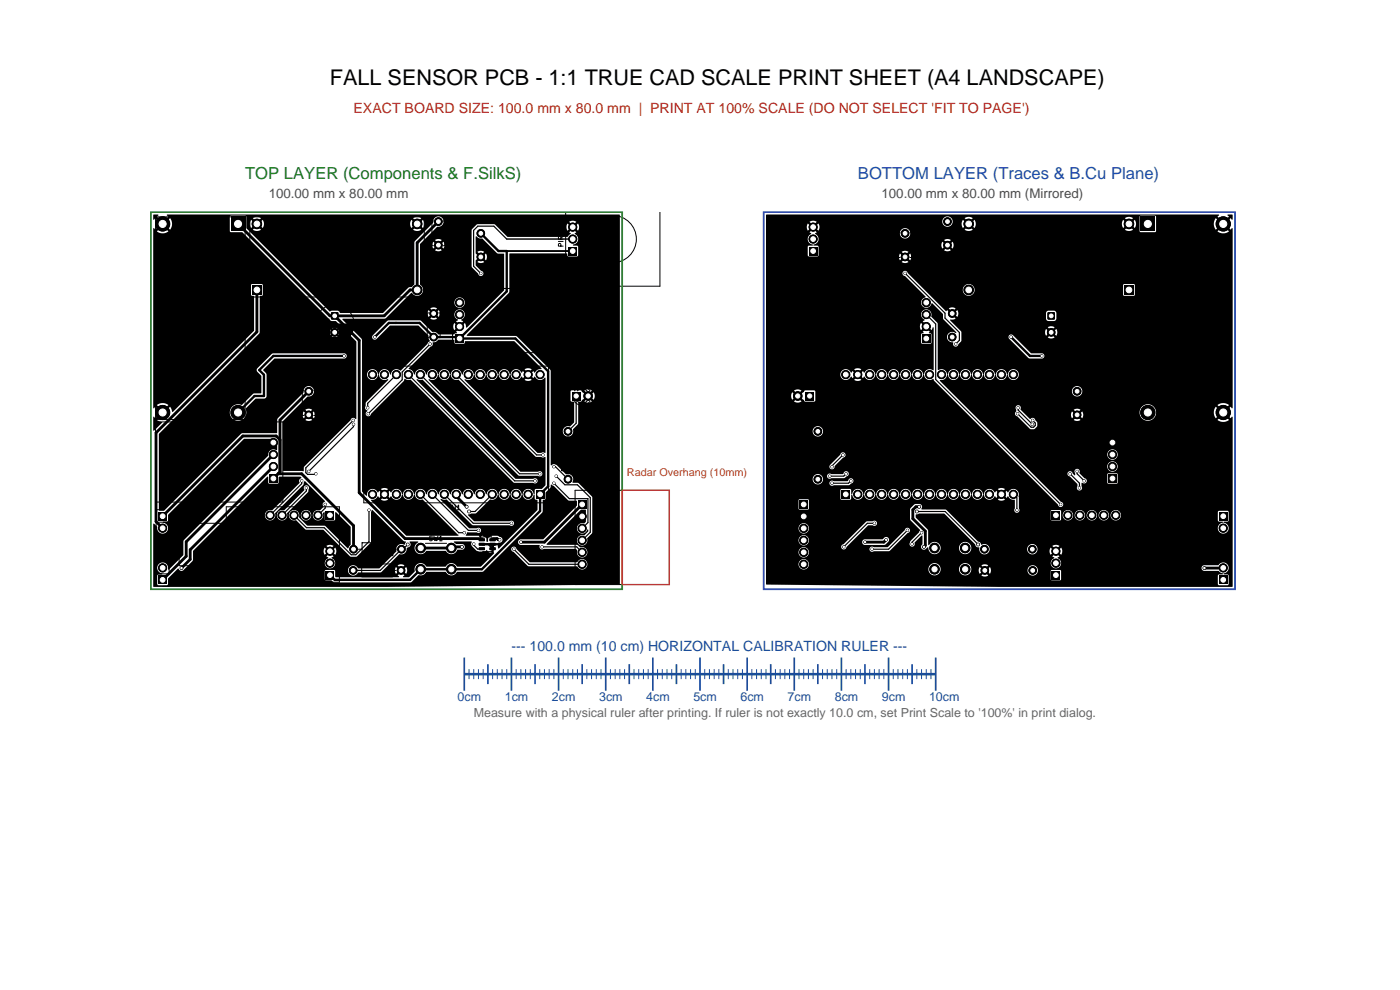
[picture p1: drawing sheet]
<svg xmlns="http://www.w3.org/2000/svg" width="297mm" height="210mm" viewBox="0 0 297 210" stroke-linecap="round" stroke-linejoin="round" font-family="sans-serif">
<defs><g id="words">
<text font-size="4.6" x="70" y="18">FALL SENSOR PCB - 1:1 TRUE CAD SCALE PRINT SHEET (A4 LANDSCAPE)</text>
<text font-size="3.5" fill="#1a801a" x="52" y="38">TOP LAYER (Components &amp; F.SilkS)</text>
<text font-size="3.5" fill="#1a4db3" x="182" y="38">BOTTOM LAYER (Traces &amp; B.Cu Plane)</text>
<text font-size="3" fill="#cc1a1a" x="75" y="24">EXACT BOARD SIZE: 100.0 mm x 80.0 mm | PRINT AT 100% SCALE (DO NOT SELECT 'FIT TO PAGE')</text>
<text font-size="3" fill="#1a4d99" x="108.5" y="138.1">--- 100.0 mm (10 cm) HORIZONTAL CALIBRATION RULER ---</text>
<g font-size="2.8" fill="#4d4d4d">
<text x="57" y="42">100.00 mm x 80.00 mm</text>
<text x="187" y="42">100.00 mm x 80.00 mm (Mirrored)</text>
</g>
<g font-size="2.6" fill="#1a4d99">
<text x="97.1" y="148.6">0cm</text>
<text x="107.1" y="148.6">1cm</text>
<text x="117.1" y="148.6">2cm</text>
<text x="127.1" y="148.6">3cm</text>
<text x="137.1" y="148.6">4cm</text>
<text x="147.1" y="148.6">5cm</text>
<text x="157.1" y="148.6">6cm</text>
<text x="167.1" y="148.6">7cm</text>
<text x="177.1" y="148.6">8cm</text>
<text x="187.1" y="148.6">9cm</text>
<text x="197.1" y="148.6">10cm</text>
</g>
<text font-size="2.6" fill="#666" x="100.5" y="152.2">Measure with a physical ruler after printing. If ruler is not exactly 10.0 cm, set Print Scale to '100%' in print dialog.</text>
<text font-size="2.3" fill="#c60" x="133" y="101">Radar Overhang (10mm)</text>
<g font-size="1">
<text x="119.8" y="52.5" transform="rotate(-90 119.8 52.5)">PIR1</text>
<text x="77" y="69.9" transform="rotate(-90 77 69.9)">C3</text>
<text x="62.3" y="104.1" transform="rotate(-90 62.3 104.1)">U4</text>
<text x="36.9" y="109.8">SW2</text>
<text x="95.7" y="108.4">U1</text>
<text x="102.2" y="113.8">U6</text>
<text x="90.9" y="115">SW1</text>
</g>
</g></defs>
<g fill="#000" stroke="#000" stroke-width=".21">
<circle cx="34.5" cy="47.5" r="1.5"/>
<circle cx="54.5" cy="47.5" r="1"/>
<circle cx="88.5" cy="47.5" r="1"/>
<circle cx="93" cy="47" r=".8"/>
<circle cx="93" cy="52" r=".8"/>
<circle cx="102" cy="54.5" r=".8"/>
<circle cx="102" cy="49.5" r=".8"/>
<circle cx="102" cy="58" r=".25"/>
<circle cx="121.5" cy="50.7" r=".85"/>
<circle cx="121.5" cy="48.2" r=".85"/>
<circle cx="172.5" cy="48.2" r=".85"/>
<circle cx="172.5" cy="50.7" r=".85"/>
<circle cx="192" cy="54.5" r=".8"/>
<circle cx="192" cy="49.5" r=".8"/>
<circle cx="192" cy="58" r=".25"/>
<circle cx="201" cy="52" r=".8"/>
<circle cx="201" cy="47" r=".8"/>
<circle cx="205.5" cy="47.5" r="1"/>
<circle cx="239.5" cy="47.5" r="1"/>
<circle cx="259.5" cy="47.5" r="1.5"/>
<circle cx="71" cy="70.5" r=".8"/>
<circle cx="73" cy="75.5" r=".25"/>
<circle cx="79" cy="79.5" r=".85"/>
<circle cx="79.5" cy="71.5" r=".25"/>
<circle cx="81.6" cy="79.5" r=".85"/>
<circle cx="84.1" cy="79.5" r=".85"/>
<circle cx="86.6" cy="79.5" r=".85"/>
<circle cx="88.5" cy="61.5" r="1"/>
<circle cx="89.2" cy="79.5" r=".85"/>
<circle cx="91.3" cy="73" r=".25"/>
<circle cx="91.7" cy="79.5" r=".85"/>
<circle cx="92" cy="71.5" r=".8"/>
<circle cx="92" cy="66.5" r=".8"/>
<circle cx="94.3" cy="79.5" r=".85"/>
<circle cx="96.8" cy="79.5" r=".85"/>
<circle cx="97.5" cy="69.3" r=".85"/>
<circle cx="97.5" cy="66.7" r=".85"/>
<circle cx="97.5" cy="64.2" r=".85"/>
<circle cx="99.3" cy="79.5" r=".85"/>
<circle cx="101.9" cy="79.5" r=".85"/>
<circle cx="104.4" cy="79.5" r=".85"/>
<circle cx="107" cy="79.5" r=".85"/>
<circle cx="109.5" cy="79.5" r=".85"/>
<circle cx="112" cy="79.5" r=".85"/>
<circle cx="114.6" cy="79.5" r=".85"/>
<circle cx="179.4" cy="79.5" r=".85"/>
<circle cx="182" cy="79.5" r=".85"/>
<circle cx="184.5" cy="79.5" r=".85"/>
<circle cx="187" cy="79.5" r=".85"/>
<circle cx="189.6" cy="79.5" r=".85"/>
<circle cx="192.1" cy="79.5" r=".85"/>
<circle cx="194.7" cy="79.5" r=".85"/>
<circle cx="196.5" cy="69.3" r=".85"/>
<circle cx="196.5" cy="64.2" r=".85"/>
<circle cx="196.5" cy="66.7" r=".85"/>
<circle cx="197.2" cy="79.5" r=".85"/>
<circle cx="199.7" cy="79.5" r=".85"/>
<circle cx="202" cy="66.5" r=".8"/>
<circle cx="202" cy="71.5" r=".8"/>
<circle cx="202.3" cy="79.5" r=".85"/>
<circle cx="202.7" cy="73" r=".25"/>
<circle cx="204.8" cy="79.5" r=".85"/>
<circle cx="205.5" cy="61.5" r="1"/>
<circle cx="207.4" cy="79.5" r=".85"/>
<circle cx="209.9" cy="79.5" r=".85"/>
<circle cx="212.4" cy="79.5" r=".85"/>
<circle cx="214.5" cy="71.5" r=".25"/>
<circle cx="215" cy="79.5" r=".85"/>
<circle cx="221" cy="75.5" r=".25"/>
<circle cx="223" cy="70.5" r=".8"/>
<circle cx="34.5" cy="87.5" r="1.5"/>
<circle cx="50.5" cy="87.5" r="1.5"/>
<circle cx="58" cy="96.4" r=".85"/>
<circle cx="58" cy="93.9" r=".85"/>
<circle cx="58" cy="99" r=".85"/>
<circle cx="65.5" cy="83" r=".8"/>
<circle cx="65.5" cy="88" r=".8"/>
<circle cx="74.9" cy="89.2" r=".25"/>
<circle cx="75" cy="90" r=".25"/>
<circle cx="78" cy="86.5" r=".25"/>
<circle cx="78.1" cy="87.8" r=".25"/>
<circle cx="115.2" cy="96.5" r=".25"/>
<circle cx="117.5" cy="99" r=".25"/>
<circle cx="120.5" cy="91.5" r=".8"/>
<circle cx="124.8" cy="84" r=".9"/>
<circle cx="169.2" cy="84" r=".9"/>
<circle cx="173.5" cy="91.5" r=".8"/>
<circle cx="176.5" cy="99" r=".25"/>
<circle cx="178.8" cy="96.5" r=".25"/>
<circle cx="215.9" cy="87.8" r=".25"/>
<circle cx="216" cy="86.5" r=".25"/>
<circle cx="219" cy="90" r=".25"/>
<circle cx="219.1" cy="89.2" r=".25"/>
<circle cx="228.5" cy="88" r=".8"/>
<circle cx="228.5" cy="83" r=".8"/>
<circle cx="236" cy="96.4" r=".85"/>
<circle cx="236" cy="93.9" r=".85"/>
<circle cx="236" cy="99" r=".85"/>
<circle cx="243.5" cy="87.5" r="1.5"/>
<circle cx="259.5" cy="87.5" r="1.5"/>
<circle cx="34.5" cy="112" r=".85"/>
<circle cx="57.3" cy="109.3" r=".85"/>
<circle cx="59.8" cy="109.3" r=".85"/>
<circle cx="62.4" cy="109.3" r=".85"/>
<circle cx="64" cy="102" r=".25"/>
<circle cx="64.9" cy="109.3" r=".85"/>
<circle cx="65" cy="103.5" r=".25"/>
<circle cx="65.5" cy="100" r=".25"/>
<circle cx="67" cy="100.5" r=".25"/>
<circle cx="67.5" cy="109.3" r=".85"/>
<circle cx="69" cy="107" r=".25"/>
<circle cx="70" cy="116.9" r=".85"/>
<circle cx="70" cy="119.5" r=".85"/>
<circle cx="75" cy="116.5" r=".8"/>
<circle cx="78.3" cy="108.2" r=".25"/>
<circle cx="79" cy="104.9" r=".85"/>
<circle cx="81.6" cy="104.9" r=".85"/>
<circle cx="84.1" cy="104.9" r=".85"/>
<circle cx="85.2" cy="116.5" r=".8"/>
<circle cx="86.5" cy="115.5" r=".3"/>
<circle cx="86.6" cy="104.9" r=".85"/>
<circle cx="89.2" cy="104.9" r=".85"/>
<circle cx="89.2" cy="116.2" r="1"/>
<circle cx="91.7" cy="104.9" r=".85"/>
<circle cx="94.3" cy="104.9" r=".85"/>
<circle cx="95.8" cy="116.2" r="1"/>
<circle cx="96.8" cy="104.9" r=".85"/>
<circle cx="98" cy="116" r=".3"/>
<circle cx="98.5" cy="113" r=".25"/>
<circle cx="99" cy="107.5" r=".3"/>
<circle cx="99.3" cy="104.9" r=".85"/>
<circle cx="99.5" cy="108.5" r=".3"/>
<circle cx="100.5" cy="115.4" r=".25"/>
<circle cx="101.5" cy="112.5" r=".25"/>
<circle cx="101.9" cy="104.9" r=".85"/>
<circle cx="104.4" cy="104.9" r=".85"/>
<circle cx="106" cy="114.5" r=".25"/>
<circle cx="107" cy="104.9" r=".85"/>
<circle cx="108.5" cy="111" r=".25"/>
<circle cx="109" cy="116.5" r=".25"/>
<circle cx="109.5" cy="104.9" r=".85"/>
<circle cx="110.5" cy="115" r=".25"/>
<circle cx="112" cy="104.9" r=".85"/>
<circle cx="113.5" cy="102" r=".25"/>
<circle cx="114.5" cy="100.5" r=".25"/>
<circle cx="115" cy="116" r=".25"/>
<circle cx="117.5" cy="102.5" r=".25"/>
<circle cx="118" cy="101" r=".25"/>
<circle cx="120.5" cy="101.7" r=".8"/>
<circle cx="123.5" cy="109.5" r=".85"/>
<circle cx="123.5" cy="119.7" r=".85"/>
<circle cx="123.5" cy="114.6" r=".85"/>
<circle cx="123.5" cy="117.2" r=".85"/>
<circle cx="123.5" cy="112.1" r=".85"/>
<circle cx="170.5" cy="117.2" r=".85"/>
<circle cx="170.5" cy="112.1" r=".85"/>
<circle cx="170.5" cy="114.6" r=".85"/>
<circle cx="170.5" cy="109.5" r=".85"/>
<circle cx="170.5" cy="119.7" r=".85"/>
<circle cx="173.5" cy="101.7" r=".8"/>
<circle cx="176" cy="101" r=".25"/>
<circle cx="176.5" cy="102.5" r=".25"/>
<circle cx="179" cy="116" r=".25"/>
<circle cx="179.5" cy="100.5" r=".25"/>
<circle cx="180.5" cy="102" r=".25"/>
<circle cx="182" cy="104.9" r=".85"/>
<circle cx="183.5" cy="115" r=".25"/>
<circle cx="184.5" cy="104.9" r=".85"/>
<circle cx="185" cy="116.5" r=".25"/>
<circle cx="185.5" cy="111" r=".25"/>
<circle cx="187" cy="104.9" r=".85"/>
<circle cx="188" cy="114.5" r=".25"/>
<circle cx="189.6" cy="104.9" r=".85"/>
<circle cx="192.1" cy="104.9" r=".85"/>
<circle cx="192.5" cy="112.5" r=".25"/>
<circle cx="193.5" cy="115.4" r=".25"/>
<circle cx="194.5" cy="108.5" r=".3"/>
<circle cx="194.7" cy="104.9" r=".85"/>
<circle cx="195" cy="107.5" r=".3"/>
<circle cx="195.5" cy="113" r=".25"/>
<circle cx="196" cy="116" r=".3"/>
<circle cx="197.2" cy="104.9" r=".85"/>
<circle cx="198.3" cy="116.2" r="1"/>
<circle cx="199.7" cy="104.9" r=".85"/>
<circle cx="202.3" cy="104.9" r=".85"/>
<circle cx="204.8" cy="116.2" r="1"/>
<circle cx="204.8" cy="104.9" r=".85"/>
<circle cx="207.4" cy="104.9" r=".85"/>
<circle cx="207.5" cy="115.5" r=".3"/>
<circle cx="208.8" cy="116.5" r=".8"/>
<circle cx="209.9" cy="104.9" r=".85"/>
<circle cx="212.4" cy="104.9" r=".85"/>
<circle cx="215" cy="104.9" r=".85"/>
<circle cx="215.7" cy="108.2" r=".25"/>
<circle cx="219" cy="116.5" r=".8"/>
<circle cx="224" cy="116.9" r=".85"/>
<circle cx="224" cy="119.5" r=".85"/>
<circle cx="225" cy="107" r=".25"/>
<circle cx="226.5" cy="109.3" r=".85"/>
<circle cx="227" cy="100.5" r=".25"/>
<circle cx="228.5" cy="100" r=".25"/>
<circle cx="229" cy="103.5" r=".25"/>
<circle cx="229.1" cy="109.3" r=".85"/>
<circle cx="230" cy="102" r=".25"/>
<circle cx="231.6" cy="109.3" r=".85"/>
<circle cx="234.2" cy="109.3" r=".85"/>
<circle cx="236.7" cy="109.3" r=".85"/>
<circle cx="259.5" cy="112" r=".85"/>
<circle cx="34.5" cy="120.5" r=".85"/>
<circle cx="38.5" cy="120.5" r=".3"/>
<circle cx="74.9" cy="121" r=".8"/>
<circle cx="85.1" cy="121" r=".8"/>
<circle cx="89.2" cy="120.7" r="1"/>
<circle cx="95.8" cy="120.7" r="1"/>
<circle cx="198.3" cy="120.7" r="1"/>
<circle cx="204.8" cy="120.7" r="1"/>
<circle cx="208.9" cy="121" r=".8"/>
<circle cx="219.1" cy="121" r=".8"/>
<circle cx="255.5" cy="120.5" r=".3"/>
<circle cx="259.5" cy="120.5" r=".85"/>
</g>
<g fill="#000">
<path d="M32.5 45.6l1.1-.1v.2l-.3 .2 .9 .9-.4 .4-.9-.9-.4 .3zM49 46h3v3h-3zM120.6 52.4h1.7v1.7h-1.7zM35.4 45.5h96l.1 78.4-.1 .1-49.3 .5h-49.5l-.1-.1v-13.3h.2l.7 .7a1.18 1.18 0 0 0 1 1.4 1.18 1.18 0 0 0 1.3-1.1 1.18 1.18 0 0 0-1.2-1.3l.1-.1 1-.2 .1-1.3 16-16.1h6.6l.5 .5v1.9a1.42 1.42 0 0 0-1.7 .3l-.2 .9-17.9 17.9-.1 .2v3l-3.1 3h-.2a1.19 1.19 0 0 0-.9-1.5 1.19 1.19 0 0 0-1.4 1.1 1.19 1.19 0 0 0 1.2 1.3l-.1 .1-1 .2v1.9l.2 .3 1.8-.1 .2-.2 .1-1.2 2-2.1h.2a.61 .61 0 0 0 .5 .5 .61 .61 0 0 0 .6-.2l1.9-2 .1-2.1h27.7l.2 .9 .6-.7 .4 .4-.7 .6 .5 .3a1.11 1.11 0 0 0-.8 1.4 1.11 1.11 0 0 0 1.5 .7 1.11 1.11 0 0 0 .5-1.5l-.5-.5v-.2l.4-.2-.7-.6 .4-.4 .6 .7a1.33 1.33 0 0 0 0-1.5l-.6 .6-.4-.4 .6-.6a1.34 1.34 0 0 0-1.5 0l.7 .6-.4 .4-.6-.6-.2 .6h-27.7l15.7-15.7 .2 .1v1.2l.2 .2 1.9-.1 .1-1.2 .2-.2h4.4l.2 .2v.2a.74 .74 0 0 0-.4 1l-5.8 5.8a1.1 1.1 0 0 0-1.5 .7 1.1 1.1 0 0 0 1 1.4 1.1 1.1 0 0 0 1.2-1.2h.3v.2a1.13 1.13 0 0 0 1.4 1 1.13 1.13 0 0 0 .8-1.6l4.4-4.4 .1-.6a.58 .58 0 0 0-.1-.7 .58 .58 0 0 0-.8 .1 .58 .58 0 0 0 .1 .8l-4.3 4.2a1.19 1.19 0 0 0-1.6 1h-.3v-.4l5.9-5.9 .3-.8 4.3 4.2v.2a.82 .82 0 0 0-.3 1.1l-.7 .6a1.14 1.14 0 0 0-1.5 .9 1.14 1.14 0 0 0 1.2 1.3 1.14 1.14 0 0 0 .9-1.6l.2-.2 .2 .2 .1 1.5 1.9 .1 .2-.2v-1.5h.2l3.1 3v3.8l-.5 .8h-.2l-4.8-4.8h-3.7l-1.7-1.7v-.6h.3a1.11 1.11 0 0 0 1.5 1.1 1.11 1.11 0 0 0 .3-1.8 1.11 1.11 0 0 0-1.8 .6v.1h-.3a1.12 1.12 0 0 0-1.4-.9 1.12 1.12 0 0 0-.8 1.4 1.12 1.12 0 0 0 1.6 .7l2 1.9 3.7 .1 5.9 5.7 1.2-.1 3-3v-6.4l.2-.4 6.7 6.5 .5 .2a.5 .5 0 0 1-.2 .5 .5 .5 0 0 1-.6 0 1.18 1.18 0 0 0-1.2 1.6l-3.6 3.6h-4.5a1.14 1.14 0 0 0-1.7-.5 1.14 1.14 0 0 0 0 1.8 1.14 1.14 0 0 0 1.7-.5h4.8l3.9-3.8a1.24 1.24 0 0 0 1.6-1.3l.2-.2a.66 .66 0 0 0 .6-.5 .66 .66 0 0 0-.2-.7h1.7l.1 .2a1.33 1.33 0 0 0-.4 2.1 1.33 1.33 0 0 0 2.2-.3h4.1a1.38 1.38 0 0 0 1.3 .6 1.38 1.38 0 0 0 1.2-.9h1.1a.61 .61 0 0 0 .4-.7 .61 .61 0 0 0-.5-.5h-1.3l-.5-.4 .1-.1h3.6l.1 .1-.2 .3 .2 .4 1.1 1.2 1.6 .1 .4-.3 .5 .5h.5v-1.5h-1.9l-.1-.4 3.5-.2a.65 .65 0 0 0 .9-.5 .65 .65 0 0 0-.7-.7l-.4-.3-1.2 .1-.7 .4-.1 .7-.2 .2-.1-.2-.1-.7-.6-.4-3.7-.1 .3-.7h2a.57 .57 0 0 0 .8 0 .57 .57 0 0 0 0-.8 .57 .57 0 0 0-.8 0l-1.6-.1-6-6v-.2l1.3 .2 5.4 5.4h7.9a.57 .57 0 0 0 .8 0 .57 .57 0 0 0 0-.8 .57 .57 0 0 0-.8 0h-7.5l-1.3-1.3v-.2l.6-.2 1.1-.1 2.9-2.8a1.35 1.35 0 0 0 1.8-1.1h.1a1.21 1.21 0 0 0 1.2 1.1 1.21 1.21 0 0 0 1.2-1.1h.1a1.21 1.21 0 0 0 1.2 1.1 1.21 1.21 0 0 0 1.2-1.1h.2a1.21 1.21 0 0 0 1.2 1.1 1.21 1.21 0 0 0 1.2-1.1l.1 .1 .1 .9 .5 .2v2.1l-8.1 8.1-.2-.1v-.5h-.9v1.7l-2.8 2.8h-5.1a1.37 1.37 0 0 0-2.4 0h-4.1a1.35 1.35 0 0 0-1.7-.6 1.35 1.35 0 0 0-.7 1.6l-1.3 1.2h-1.2v-.2l.3-.1-.7-.7 .4-.4 .7 .7a1.29 1.29 0 0 0 0-1.4l-.7 .7-.4-.4 .7-.7a1.29 1.29 0 0 0-1.4 0l.6 .7-.3 .4-.7-.7a1.29 1.29 0 0 0 0 1.4l.7-.7 .3 .4-.6 .7 .2 .1v.2h-13.3l-.2-.1-.1-1.3-1.9-.1-.2 .2v1.8l.2 .2h1.2l.6 .5h16.2l1.7-1.6h.1a1.53 1.53 0 0 0 1.6-.7h4.1a1.37 1.37 0 0 0 2.4 0h5.4l4.9-4.9h1.1a.6 .6 0 0 0 .6 .7l3.1 3h10.3a1.14 1.14 0 0 0 1.8 .5 1.14 1.14 0 0 0 0-1.8 1.14 1.14 0 0 0-1.8 .5h-10l-2.8-2.8-.2-.3a.56 .56 0 0 0-.5-.2 .56 .56 0 0 0-.5 .4h-1.1l7.7-7.7 .2-2.6 .5-.2 .1-1.4 .9-1 .2-.7 .6 .3 3 3 1.9 .2v1l-7.1 7.1h-5a.61 .61 0 0 0-.4 .7 .61 .61 0 0 0 .5 .5h4l.1 .1a.57 .57 0 0 0 .2 .8 .57 .57 0 0 0 .7-.1h6.8a.78 .78 0 0 1 .2 1 1.12 1.12 0 0 0 1.5 .8 1.12 1.12 0 0 0 .6-1.5 1.12 1.12 0 0 0-1.5-.6l-.6-.5h-6.3l-.1-.2 7.3-7.3 1 .1v2.4l-.4 .4a1.14 1.14 0 0 0-1.5 .8 1.14 1.14 0 0 0 .9 1.4 1.14 1.14 0 0 0 1.4-.9l.1 .4-.9 .9a1.11 1.11 0 0 0-1.5 .9 1.11 1.11 0 0 0 1.3 1.2 1.11 1.11 0 0 0 .8-1.5l1.2-1.2v-7.5l-2.9-3-1.3-.1a1.28 1.28 0 0 0-.9-1.8h-.6l-1.9-1.9a.93 .93 0 0 0-1.2 0l-.1-7.3h2.6a1.13 1.13 0 0 0 1.3 1.2 1.13 1.13 0 0 0 .9-1.6l1.1-1.2v-4.5l.6-.1 1-1.1 .4 .3-.7 .8a1.38 1.38 0 0 0 1.6 0l-.7-.8 .3-.3 .8 .6a1.39 1.39 0 0 0-.1-1.5l-.7 .7-.3-.3 .6-.8a1.39 1.39 0 0 0-1.5 0l.7 .8-.4 .3-1.1-1.1h-1.9l-.3 .2v2l.2 .2 .6 .1v4.2l-.8 .9a1.2 1.2 0 0 0-1.6 1h-2.6v-12.9l-7.1-7.1-.3-.1h-10.3l-.1-.2 9-9.1 .1-8.2h12.1l.4 .6h1.8l.3-.3-.1-1.8-.2-.2h-.7l-.2-.1a1.27 1.27 0 0 0 1.1-1.1 1.27 1.27 0 0 0-.7-1.4l.4-.2-.7-.6 .4-.4 .7 .6a1.34 1.34 0 0 0-.1-1.5l-.6 .6-.4-.3 .6-.7a1.34 1.34 0 0 0-1.5 .1l.7 .6-.4 .3-.7-.5a1.34 1.34 0 0 0 .1 1.4l.6-.6 .4 .4-.7 .6 .4 .3-.7 .7h-12.7l-2.8-2.7h-3.7l-1.2 1.2v7.7l1.4 1.5a.57 .57 0 0 0 .6 .6 .57 .57 0 0 0 .6-.6 .57 .57 0 0 0-.6-.6l-1.1-1.1v-1.1l.7-.7 .4 .4-.7 .7a1.29 1.29 0 0 0 1.4 0l-.7-.7 .4-.4 .7 .7a1.29 1.29 0 0 0 0-1.4l-.7 .7-.4-.4 .7-.7a1.29 1.29 0 0 0-1.4 0l.7 .7-.4 .4-.7-.8v-3.5h.2a1.31 1.31 0 0 0 1.2 .4l3.1 3.1 1.5 .2v7.6l-7.8 8h-.2l-.3-1-.6 .6-.4-.3 .7-.6-.5-.3a1.14 1.14 0 0 0 .9-1.4 1.14 1.14 0 0 0-1.4-.8 1.14 1.14 0 0 0-.9 1.3l.3 .4 .5 .5-.5 .3 .7 .6-.4 .3-.6-.6a1.33 1.33 0 0 0 0 1.5l.6-.6 .4 .4-.7 .6 .2 .3-.6 .2h-3.3l-.6-.4-.7-.1-2.5-2.4-6.8-.1-3.3 3.3a.56 .56 0 0 0 0 .7 .56 .56 0 0 0 .7 0l3-2.8h5.9l2.2 2.1 .3 1.2-6.2 6.2a1.27 1.27 0 0 0-1.3-.2 1.27 1.27 0 0 0-.8 1.1l-.2-.1a1.21 1.21 0 0 0-1.2-1.1 1.21 1.21 0 0 0-1.2 1.2l-.1-.1a1.16 1.16 0 0 0-1.6-1.1 1.16 1.16 0 0 0-.3 1.9 1.16 1.16 0 0 0 1.8-.5l.1-.2h.2a1.24 1.24 0 0 0 1.9 .9v.2l-4.6 4.7-.1 .9a.64 .64 0 0 0 .3 .9 .59 .59 0 0 0-.2 1 .59 .59 0 0 0 1-.3l7-7 .1-.3a.37 .37 0 0 1 .6 .1h.8l21.7 21.7 4.3 .1a.56 .56 0 0 0 .7-.1 .56 .56 0 0 0 0-.7 .56 .56 0 0 0-.8 0l-3.8-.1-20.9-20.9v-.2l1.3 .2 20.3 20.2 4.1 .1a.57 .57 0 0 0 .8 0 .57 .57 0 0 0 0-.8 .57 .57 0 0 0-.8 0l-3.7-.1-19.5-19.4 .1-.2a1.26 1.26 0 0 0 2-.9h.1a1.21 1.21 0 0 0 1.2 1.1 1.21 1.21 0 0 0 1.2-1.1h.1a1.28 1.28 0 0 0 1.7 1.1l16.3 16.2 1.5 .3 .6-.1v5.9l-.8 .8-1.3 .1-.2 1h-.2a1.21 1.21 0 0 0-1.2-1.1 1.21 1.21 0 0 0-1.2 1.2l-.1-.1a1.21 1.21 0 0 0-1.2-1.1 1.21 1.21 0 0 0-1.2 1.2l-.2-.1a1.21 1.21 0 0 0-1.2-1.1 1.21 1.21 0 0 0-1.2 1.2l-.1-.1a1.21 1.21 0 0 0-1.2-1.1 1.21 1.21 0 0 0-1.2 1.2l-.1-.1a1.21 1.21 0 0 0-1.3-1.1 1.21 1.21 0 0 0-1.2 1.2l-.1-.1a1.21 1.21 0 0 0-1.2-1.1 1.21 1.21 0 0 0-1.2 1.2l-.1-.1a1.21 1.21 0 0 0-1.2-1.1 1.21 1.21 0 0 0-1.2 1.2l-.2-.1a1.21 1.21 0 0 0-1.2-1.1 1.21 1.21 0 0 0-1.2 1.2l-.1-.1a1.21 1.21 0 0 0-1.2-1.1 1.21 1.21 0 0 0-1.2 1.2l-.1-.1a1.21 1.21 0 0 0-1.3-1.1 1.21 1.21 0 0 0-1.2 1.2l-.1-.1a1.21 1.21 0 0 0-1.2-1.1 1.21 1.21 0 0 0-1.2 1.2l-.1-.1a1.22 1.22 0 0 0-1.1-1.1 1.22 1.22 0 0 0-1.3 .8l-.2-.4-.7 .6-.3-.3 .6-.7a1.34 1.34 0 0 0-1.5 0l.6 .7-.3 .3-.7-.6-.2 .4a1.24 1.24 0 0 0-1.5-.7 1.24 1.24 0 0 0-.9 1.4l-1-1v-32.1l-.1-.3-4.1-4.1 9-.1 1.4-1.2h7.7l.2 .8 .7-.7 .4 .4-.7 .7a1.29 1.29 0 0 0 1.4 0l-.7-.7 .4-.4 .7 .7a1.3 1.3 0 0 0 0-1.4l-.7 .7-.4-.4 .7-.7a1.29 1.29 0 0 0-1.4 0l.7 .7-.4 .4-.7-.7-.2 .6h-7.7l2.2-2.3h11.2a1.11 1.11 0 0 0 1.5 1.2 1.11 1.11 0 0 0 .3-1.9 1.11 1.11 0 0 0-1.8 .6l-11.2 .1 2.1-2a1.31 1.31 0 0 0 1.7 .5 1.31 1.31 0 0 0 .6-1.7l-.5-.6v-8.4h2.6l.2 .8 .7-.7 .4 .4-.7 .7a1.28 1.28 0 0 0 1.4 0l-.7-.7 .4-.4 .7 .7a1.29 1.29 0 0 0 0-1.4l-.7 .7-.4-.4 .7-.7a1.29 1.29 0 0 0-1.4 0l.7 .7-.4 .4-.7-.7-.2 .6h-2.6l3.6-3.8a1.13 1.13 0 0 0 1.4-1 1.13 1.13 0 0 0-1.2-1.2 1.13 1.13 0 0 0-1 1.4l-4 4v9.1l-.5 .5-.8 .1-5.4 5.4h-9l-.5-.5h-1.3l-.5 .2-17.6-17.7v-1h.7l.3 1 .6-.7 .4 .4-.6 .7a1.49 1.49 0 0 0 1.7-.1l-.7-.6 .4-.4 .6 .7 .3-1h31l.3 1 .6-.7 .4 .4-.6 .7a1.49 1.49 0 0 0 1.7-.1l-.7-.6 .4-.4 .7 .6a1.49 1.49 0 0 0-.1-1.7l-.6 .7-.4-.4 .6-.7a1.49 1.49 0 0 0-1.7 .1l.7 .6-.4 .4-.6-.7-.3 .8h-31l-.3-.8-.6 .7-.4-.4 .6-.7a1.49 1.49 0 0 0-1.7 .1l.7 .6-.4 .4-.6-.7-.3 .8h-.7v-1.4l-.2-.2h-3.2l-.2 .2 .1 3.1 .2 .2h2.4l18.5 18.3 .2 .3 1.2 .2 4.3 4.4-.1 16.4a.67 .67 0 0 0-.6-.2 .67 .67 0 0 0-.5 .5l-9.9 9.8-.1 1-4.3-.1-.1-10.6 1.5-1.4h2.7l.2 .8 .7-.7 .4 .4-.7 .7a1.29 1.29 0 0 0 1.4 0l-.7-.7 .4-.4 .7 .7a1.29 1.29 0 0 0 0-1.4l-.7 .7-.4-.4 .7-.7a1.29 1.29 0 0 0-1.4 0l.7 .7-.4 .4-.7-.7-.2 .6h-2.7l3.8-3.8a1.11 1.11 0 0 0 1.3-1.1 1.11 1.11 0 0 0-1.3-1.1 1.11 1.11 0 0 0-.9 1.4l-5.5 5.4-.1 3.1-7.4 .1-.2 .1-16.4 16.3h-1l-.1-16.3 4.7-4.6h10.3v.2a1.79 1.79 0 0 0 2.3 1.6 1.79 1.79 0 0 0 1.1-2.5l2.2-2.1h1.8l.3-.3 .2-4.9-.8-.9 2.5-2.4 14.9-.1a.56 .56 0 0 0 .4-.6 .56 .56 0 0 0-.5-.5l-15.3 .1-3.3 3.3 .1 .5 .8 1v3.6l-1.7 .2-2.4 2.3a1.79 1.79 0 0 0-2.6 1.5h-10.3l16.6-16.6 .1-.4h14.6l.2 .8 .7-.7 .4 .4-.7 .7a1.29 1.29 0 0 0 1.4 0l-.7-.7 .4-.4 .7 .7a1.29 1.29 0 0 0 0-1.4l-.7 .7-.4-.4 .7-.7a1.29 1.29 0 0 0-1.4 0l.7 .7-.4 .4-.7-.7-.2 .6h-14.6v-7.5l.6-.3 .1-2.1-.3-.3-2.1 .1-.2 .2v2l.2 .2 .5 .2v7.3l-17.2 17.2-.2-.1-.4-1-.9 .9-.4-.4 .9-.9a1.98 1.98 0 0 0-2.4 0l.9 .9-.4 .4-.9-.9-.2 .3-.2-.1v-38l.2-.1 .2 .3 .9-.9 .4 .4-.9 .9 .1 .1a1.99 1.99 0 0 0 2.3-.1l-.9-.9 .4-.4 .9 .9 .1-.1a1.99 1.99 0 0 0-.1-2.3l-.9 .9-.4-.4 .9-.9zM162.6 45.5h95.9l.1 .1-.3 .4h-13l-.3-.3h-3l-.2 .3v1.4h-.8l-.3-.8-.6 .7-.4-.4 .7-.6a1.48 1.48 0 0 0-1.8 0l.7 .6-.4 .4-.6-.7-.3 .8h-31l-.3-.8-.6 .7-.4-.4 .6-.7a1.49 1.49 0 0 0-1.7 .1l.7 .6-.4 .4-.6-.7-.2 .3h-2a1.1 1.1 0 0 0-1.8-.8 1.1 1.1 0 0 0 .4 2h-26.8l-.3-.7-.6 .6-.4-.3 .7-.6a1.33 1.33 0 0 0-1.6 0l.7 .6-.4 .3-.7-.5a1.34 1.34 0 0 0 .1 1.4l.6-.6 .4 .4-.7 .6 .4 .3a1.23 1.23 0 0 0-.7 1.3 1.23 1.23 0 0 0 1.1 1.1l-.2 .1h-.7l-.2 .2v1.8l.2 .3h1.8l.2-.2v-2l-1.1-.2a1.78 1.78 0 0 0 1.2-1.4 1.26 1.26 0 0 0-.8-1l.4-.3-.7-.6 .4-.4 .6 .6 .3-.8h26.8a1.1 1.1 0 0 0 1.4-1.2h2a1.49 1.49 0 0 0 .2 1.5l.6-.7 .4 .4-.6 .7a1.49 1.49 0 0 0 1.7-.1l-.7-.6 .4-.4 .6 .7 .3-1h31l.3 1 .6-.7 .4 .4-.6 .7a1.49 1.49 0 0 0 1.7-.1l-.7-.6 .4-.4 .6 .7 .3-1h.8v1.6l.1 .2h3.2l.2-.2v-3h13l.9 .8-.4 .4-.9-.9a1.98 1.98 0 0 0 0 2.4l.9-.9 .4 .4-.9 .9 .6 .3h-65.8a1.1 1.1 0 0 0-1.7-.8 1.1 1.1 0 0 0 0 1.8 1.1 1.1 0 0 0 1.7-.8v-.2h65.8a1.97 1.97 0 0 0 1.8-.3l-.9-.9 .4-.4 .9 .9 .2-.3h.2v3.5h-59.2l-.2-.6-.7 .7-.4-.4 .7-.7a1.29 1.29 0 0 0-1.4 0l.7 .7-.4 .4-.7-.7a1.29 1.29 0 0 0 0 1.4l.7-.7 .4 .4-.7 .7a1.29 1.29 0 0 0 1.4 0l-.7-.7 .4-.4 .7 .7 .2-.8h59.2v2.5h-68.2l-.2-.6-.7 .7-.4-.4 .7-.7a1.29 1.29 0 0 0-1.4 0l.7 .7-.4 .4-.7-.7a1.29 1.29 0 0 0 0 1.4l.7-.7 .4 .4-.7 .7a1.29 1.29 0 0 0 1.4 0l-.7-.7 .4-.4 .7 .7 .2-.8h68.2v6.1h-20.7l-.3-.3h-2l-.2 .3v.9h-31.5l-.1-.2a1.25 1.25 0 0 0-2-.7 1.25 1.25 0 0 0 .3 2.2 1.25 1.25 0 0 0 1.8-1.3h31.5v1.1l.1 .2 2.1 .1 .3-.3v-2h20.7v5.9h-37.4l-.2-.3-.3-.2h-1.3l-.4 .5v1.3l.5 .4h1.2l.3-.2 .2-.3v-1.2h37.4v4h-37.2l-.2-.6-.7 .7-.4-.4 .7-.7a1.29 1.29 0 0 0-1.4 0l.7 .7-.4 .4-.7-.7-.2 .7h-17.7l-2.4-2.6v-.1h.7l.4-.2-.7-.7 .4-.4 .7 .7a1.29 1.29 0 0 0 0-1.4l-.7 .7-.4-.4 .7-.7a1.29 1.29 0 0 0-1.4 0l.7 .7-.4 .4-.7-.7-.3 .2-8-8.1a.57 .57 0 0 0-.7-.4 .57 .57 0 0 0-.5 .6 .57 .57 0 0 0 .6 .5l4.3 4.3v.2a1.13 1.13 0 0 0-.9 1.2 1.13 1.13 0 0 0 1.1 1 1.13 1.13 0 0 0 1.2-1l2.3 2.3 .1 1.1 2.8 2.8-.1 .2a1.13 1.13 0 0 0-1.8 .4 1.13 1.13 0 0 0 1.1 1.5l.1 .2a.57 .57 0 0 0 .4 .7 .57 .57 0 0 0 .7-.5l.7-.8v-1.7h17.7l.2 .7 .7-.7 .4 .4-.7 .7a1.29 1.29 0 0 0 1.4 0l-.7-.7 .4-.4 .7 .7 .2-.8h37.2v5h-39.9l-.2-.2-.3-.3h-2.4l-3.9-3.8a.56 .56 0 0 0-.7 0 .56 .56 0 0 0 0 .7l4.3 4.3h2.7l.3-.3 .2-.4h39.9v7.5h-31.9v-.2a1.1 1.1 0 0 0-1.8-.5 1.1 1.1 0 0 0 .3 1.8 1.1 1.1 0 0 0 1.5-1.1h31.9v3.6l-.2 .1-.2-.3-.9 .9-.4-.4 .9-.9a1.98 1.98 0 0 0-2.4 0l.9 .9-.4 .4-.9-.9-.4 1.1h-12.2a1.75 1.75 0 0 0-2.1-1.6 1.75 1.75 0 0 0-1.4 2.1h-12l-.2-.6-.7 .7-.4-.4 .7-.7a1.29 1.29 0 0 0-1.4 0l.7 .7-.4 .4-.7-.7a1.29 1.29 0 0 0 0 1.4l.7-.7 .4 .4-.7 .7a1.29 1.29 0 0 0 1.4 0l-.7-.7 .4-.4 .7 .7 .2-.8h12v.2a1.75 1.75 0 0 0 2 1.1 1.75 1.75 0 0 0 1.5-1.8h12.2l.1 .7 .3 .6 .9-.9 .4 .4-.9 .9a1.98 1.98 0 0 0 2.4 0l-.9-.9 .4-.4 .9 .9 .2-.3h.2v1.3h-41.4l-.5-.6a.62 .62 0 0 0-.5-.5 .62 .62 0 0 0-.6 .3l-2-2a.6 .6 0 0 0-.1-.8 .6 .6 0 0 0-.8 0 .6 .6 0 0 0 0 .8v.3a.66 .66 0 0 0-.2 .6 .66 .66 0 0 0 .5 .5l2.8 2.8 .8-.1 .5-.6 .1-.7h41.4v6.6h-24.4a1.1 1.1 0 0 0-1.7-.8 1.1 1.1 0 0 0 0 1.9 1.1 1.1 0 0 0 1.7-.9v-.2h24.4v2.6h-24.4a1.1 1.1 0 0 0-1.7-.9 1.1 1.1 0 0 0 0 1.9 1.1 1.1 0 0 0 1.7-.9v-.1h24.4v1.7h-24.4l-.2-.2h-1.8l-.2 .2v1.3h-4.3l-.3-.3-1.3-1.2a.6 .6 0 0 0-.1-.8 .6 .6 0 0 0-.8 0 .6 .6 0 0 0 0 .8v.3l-.1 .1-.4-.4a.56 .56 0 0 0-.7-.4 .56 .56 0 0 0-.5 .5 .56 .56 0 0 0 .6 .6l1.6 1.6v.5a.56 .56 0 0 0 .1 .7 .56 .56 0 0 0 .7 0 .56 .56 0 0 0 0-.8v-.6l.2-.1a.55 .55 0 0 0 .7 .1 .55 .55 0 0 0 .3-.6h4.3l.2 .7h1.9l.1-.2v-1.8h24.4v6.3h-35.9l-.2-.2-.4-.3-25.6-25.6v-.2a1.3 1.3 0 0 0 1.6-1.1h.1a1.21 1.21 0 0 0 1.2 1.1 1.21 1.21 0 0 0 1.2-1.1h.1a1.21 1.21 0 0 0 1.3 1.1 1.21 1.21 0 0 0 1.2-1.1h.1a1.21 1.21 0 0 0 1.2 1.1 1.21 1.21 0 0 0 1.2-1.1h.1a1.21 1.21 0 0 0 1.2 1.1 1.21 1.21 0 0 0 1.2-1.1h.2a1.21 1.21 0 0 0 1.2 1.1 1.21 1.21 0 0 0 1.2-1.1h.1a1.16 1.16 0 0 0 1.6 1.1 1.16 1.16 0 0 0 .3-1.9 1.16 1.16 0 0 0-1.8 .5l-.1 .2h-.2a1.21 1.21 0 0 0-1.2-1.1 1.21 1.21 0 0 0-1.2 1.1h-.1a1.21 1.21 0 0 0-1.2-1.1 1.21 1.21 0 0 0-1.2 1.1h-.2a1.21 1.21 0 0 0-1.2-1.1 1.21 1.21 0 0 0-1.2 1.1h-.1a1.21 1.21 0 0 0-1.2-1.1 1.21 1.21 0 0 0-1.2 1.1h-.1a1.21 1.21 0 0 0-1.3-1.1 1.21 1.21 0 0 0-1.2 1.1h-.1a1.24 1.24 0 0 0-1.9-.9l-.1-9.8-1.4-1.6a1.14 1.14 0 0 0-.7-1.4 1.14 1.14 0 0 0-1.4 .8 1.14 1.14 0 0 0 .8 1.4l-.5 .3 .7 .6-.4 .3-.6-.6a1.33 1.33 0 0 0 0 1.5l.6-.6 .4 .4-.7 .6 .3 .2-.6 .3 .1 1.9 1.9 .1 .2-.2v-1.8l-.5-.2 .2-.3-.7-.6 .4-.4 .6 .6 .3-.6 .2 .1-.1 9a1.3 1.3 0 0 0-2 .9h-.2a1.21 1.21 0 0 0-1.2-1.1 1.21 1.21 0 0 0-1.2 1.1h-.1a1.21 1.21 0 0 0-1.2-1.1 1.21 1.21 0 0 0-1.2 1.1h-.1a1.21 1.21 0 0 0-1.3-1.1 1.21 1.21 0 0 0-1.2 1.1h-.1a1.21 1.21 0 0 0-1.2-1.1 1.21 1.21 0 0 0-1.2 1.1h-.1a1.23 1.23 0 0 0-1.1-1.1 1.23 1.23 0 0 0-1.3 .8l-.2-.4-.7 .6-.3-.3 .6-.7a1.33 1.33 0 0 0-1.5 0l.6 .7-.3 .3-.7-.6-.3 .3a1.17 1.17 0 0 0-1.8-.5 1.17 1.17 0 0 0 0 1.9 1.17 1.17 0 0 0 1.8-.5l.3 .3 .7-.6 .3 .3-.5 .7a1.34 1.34 0 0 0 1.4 0l-.6-.7 .3-.3 .7 .6 .3-.3a1.22 1.22 0 0 0 1.3 .7 1.22 1.22 0 0 0 1-1.1h.2a1.21 1.21 0 0 0 1.2 1.1 1.21 1.21 0 0 0 1.2-1.1h.1a1.21 1.21 0 0 0 1.2 1.1 1.21 1.21 0 0 0 1.2-1.1h.1a1.21 1.21 0 0 0 1.3 1.1 1.21 1.21 0 0 0 1.2-1.1h.1a1.21 1.21 0 0 0 1.2 1.1 1.21 1.21 0 0 0 1.2-1.1h.1a1.25 1.25 0 0 0 2 .9l.2 .4 2.3 2.3h-27.5l-.3-.3h-1.9l-1.1 1.1-.4-.3 .7-.8a1.39 1.39 0 0 0-1.6 0l.7 .8-.3 .3-.8-.6a1.39 1.39 0 0 0 .1 1.5l.7-.7 .3 .3-.6 .8a1.39 1.39 0 0 0 1.5 0l-.7-.8 .4-.3 1.1 1.1h2l.2-.3v-1.8h27.5l8.3 8.3-34.2-.1a1.11 1.11 0 0 0-1.8-.6 1.11 1.11 0 0 0 .3 1.9 1.11 1.11 0 0 0 1.5-1.2h34.2l5 5h-34.4l-.1-.1a.57 .57 0 0 0-.6-.3 .57 .57 0 0 0-.5 .5l-2 2.1a.57 .57 0 0 0 .2 .9 .57 .57 0 0 0 .7-.7l2.2-2 .1-.4h34.4l4 4h-37.7a.62 .62 0 0 0-.7-.4 .62 .62 0 0 0-.6 .6h-2.5a.57 .57 0 0 0-.7 .1 .57 .57 0 0 0 0 .7 .57 .57 0 0 0 .8 0h2.8l.7-.6 .2-.4h37.7l1.5 1.5h-38.2a.55 .55 0 0 0-.9-.3l-5.6-.1a1.11 1.11 0 0 0-1.8-.6 1.11 1.11 0 0 0 .3 1.9 1.11 1.11 0 0 0 1.5-1.2h5.6l-.4 .5h-3a.57 .57 0 0 0-.7 .1 .57 .57 0 0 0 0 .7 .57 .57 0 0 0 .8 0h3.2l.8-.6 .2-.4h38.2l5.2 5.2a.56 .56 0 0 0 .6 .5 .56 .56 0 0 0 .5-.7h35.9v1.2h-45.2l-.2-.3v-2.4a1.29 1.29 0 0 0-1.4-1.7l-.5 .3-.3 .4-.3-.3-.7 .6-.3-.3 .6-.7a1.33 1.33 0 0 0-1.5 0l.6 .7-.3 .3-.7-.6-.3 .3a1.22 1.22 0 0 0-1.3-.7 1.22 1.22 0 0 0-1 1.1h-.2a1.21 1.21 0 0 0-1.2-1.1 1.21 1.21 0 0 0-1.2 1.1h-.1a1.21 1.21 0 0 0-1.2-1.1 1.21 1.21 0 0 0-1.2 1.1h-.1a1.21 1.21 0 0 0-1.3-1.1 1.21 1.21 0 0 0-1.2 1.1h-.1a1.21 1.21 0 0 0-1.2-1.1 1.21 1.21 0 0 0-1.2 1.1h-.1a1.21 1.21 0 0 0-1.2-1.1 1.21 1.21 0 0 0-1.2 1.1h-.2a1.21 1.21 0 0 0-1.2-1.1 1.21 1.21 0 0 0-1.2 1.1h-.1a1.21 1.21 0 0 0-1.2-1.1 1.21 1.21 0 0 0-1.2 1.1h-.1a1.21 1.21 0 0 0-1.3-1.1 1.21 1.21 0 0 0-1.2 1.1h-.1a1.21 1.21 0 0 0-1.2-1.1 1.21 1.21 0 0 0-1.2 1.1h-.1a1.21 1.21 0 0 0-1.2-1.1 1.21 1.21 0 0 0-1.2 1.1h-.2a1.22 1.22 0 0 0-1.2-1.1 1.22 1.22 0 0 0-1.2 1.1l-.1-.1-.2-.9-1.9-.1-.2 .3v1.8l.2 .2h1.8l.3-.2v-.8l.2-.1a1.21 1.21 0 0 0 1.2 1.1 1.21 1.21 0 0 0 1.2-1.1h.1a1.21 1.21 0 0 0 1.2 1.1 1.21 1.21 0 0 0 1.2-1.1h.2a1.21 1.21 0 0 0 1.2 1.1 1.21 1.21 0 0 0 1.2-1.1h.1a1.21 1.21 0 0 0 1.2 1.1 1.21 1.21 0 0 0 1.2-1.1h.1a1.21 1.21 0 0 0 1.3 1.1 1.21 1.21 0 0 0 1.2-1.1h.1a1.21 1.21 0 0 0 1.2 1.1 1.21 1.21 0 0 0 1.2-1.1h.1a1.21 1.21 0 0 0 1.2 1.1 1.21 1.21 0 0 0 1.2-1.1h.2a1.21 1.21 0 0 0 1.2 1.1 1.21 1.21 0 0 0 1.2-1.1h.1a1.21 1.21 0 0 0 1.2 1.1 1.21 1.21 0 0 0 1.2-1.1h.1a1.21 1.21 0 0 0 1.3 1.1 1.21 1.21 0 0 0 1.2-1.1h.1a1.21 1.21 0 0 0 1.2 1.1 1.21 1.21 0 0 0 1.2-1.1h.1a1.23 1.23 0 0 0 1.1 1.1 1.23 1.23 0 0 0 1.3-.7l.2 .3 .7-.6 .3 .3-.6 .7 .3 .1h-40.4l-.2-.2h-1.8l-.2 .2v1.8l.2 .2 1.9-.1 .1-1.9 40.9 .1 .7-.2-.6-.7 .3-.3 .7 .6 .3-.3 .5 .5 .9 .3v1.8a.56 .56 0 0 0 .3 .9 .56 .56 0 0 0 .7-.7h45.2v.5h-.8l-.3-.3-1.8 .1-.2 .2v.6h-20.6a1.1 1.1 0 0 0-1.1-1 1.1 1.1 0 0 0-1.1 1l-.4-.1a1.1 1.1 0 0 0-1.1-.9 1.1 1.1 0 0 0-1 1l-.4-.1a1.1 1.1 0 0 0-1.1-.9 1.1 1.1 0 0 0-1.1 1l-.3-.1a1.1 1.1 0 0 0-1.2-.9 1.1 1.1 0 0 0-1 1l-.4-.1a1.1 1.1 0 0 0-1.7-.7h-.8l-.2-.2h-1.8l-.2 .2v1.8l.2 .2h1.9l.1-.2v-1.8h.8a1.1 1.1 0 0 0 .2 1.9 1.1 1.1 0 0 0 1.5-1.1h.4v.2a1.1 1.1 0 0 0 1.2 1 1.1 1.1 0 0 0 1-1.2h.3v.2a1.1 1.1 0 0 0 1.2 1 1.1 1.1 0 0 0 1-1.2h.4v.2a1.1 1.1 0 0 0 1.1 1 1.1 1.1 0 0 0 1.1-1.2h.3v.2a1.1 1.1 0 0 0 1.2 1 1.1 1.1 0 0 0 1-1.2h20.6v1.3l1 .2 .1 .1a1.17 1.17 0 0 0-1.2 1.4 1.17 1.17 0 0 0 1.5 .9 1.17 1.17 0 0 0 .7-1.7l-1-.7 1.1-.2 .1-1.9h.8v8.2h-36.1l-.3-.6-.6 .6-.4-.4 .7-.6a1.33 1.33 0 0 0-1.6 0l.7 .6-.4 .4-.6-.6-.2 .2h-2.6a1.1 1.1 0 0 0-1.1-1 1.1 1.1 0 0 0-1.1 1h-8a1.16 1.16 0 0 0-1.7-.8l-.3-.6-.4-.1-6.7-6.7-5.2-.1-.1-.2a.61 .61 0 0 0-.4-1h-1l-1 1v2.2l.6 .8h-7.6l-.1-.1a.59 .59 0 0 0-.9-.2h-1.3l-1.4 1.4h-10.8v-.2a1.1 1.1 0 0 0-1.8-.6 1.1 1.1 0 0 0 .3 1.9 1.1 1.1 0 0 0 1.5-1.1h10.8l-2.5 2.5h-8.3v-.1a1.1 1.1 0 0 0-1.8-.6 1.1 1.1 0 0 0 .3 1.8 1.1 1.1 0 0 0 1.5-1.1h8.3l-.9 .9a.57 .57 0 0 0-.6 .6 .57 .57 0 0 0 .6 .6 .57 .57 0 0 0 .6-.6l4.5-4.5 1-.1a.58 .58 0 0 0 .6 .1 .58 .58 0 0 0 .4-.6h7.6l1.5 1.5h-2.1l-.1-.1a.57 .57 0 0 0-.6-.3 .57 .57 0 0 0-.5 .5l-2.1 2.1h-1.2a.61 .61 0 0 0-.3-.6 .61 .61 0 0 0-.7 0l-.4 .4h-3.8a.61 .61 0 0 0-.5 .6 .61 .61 0 0 0 .5 .6h4.2l.3-.1 .7-.9h1.2l-1.5 1.5h-2.9a.57 .57 0 0 0-.8 0 .57 .57 0 0 0 0 .8 .57 .57 0 0 0 .8 0h3.3l3.8-3.8 .4-.3 .2-.4h2.1l-.3 .6-1.7 1.7-.1 .3a.56 .56 0 0 0 .3 .9 .56 .56 0 0 0 .6-.7l1.6-1.6 .1 .1v1.7a.63 .63 0 0 0-.2 .9 .63 .63 0 0 0 1 .1l.4-.3 .3 1h-25.6v-.2a1.1 1.1 0 0 0-1.8-.6 1.1 1.1 0 0 0 .3 1.9 1.1 1.1 0 0 0 1.5-1.1h25.7a1.32 1.32 0 0 0 1.9 0 1.32 1.32 0 0 0-.2-2 1.32 1.32 0 0 0-2 .5l-.1-.1v-3.1l-2.6-2.6v-.7l.7-.2h5.3l6.6 6.7a.75 .75 0 0 0 .8 .5h-1.6l-.1-.2a1.3 1.3 0 0 0-2.1-.6 1.3 1.3 0 0 0 .4 2.2 1.3 1.3 0 0 0 1.8-1.4l1.7 .1a1.1 1.1 0 0 0 1 1.4 1.1 1.1 0 0 0 1.1-1.2h8v.2a1.1 1.1 0 0 0 1.2 1 1.1 1.1 0 0 0 1-1.2h2.6v.6l.2 .7 .6-.7 .4 .4-.7 .6 .5 .3a1.12 1.12 0 0 0-.8 1.6 1.12 1.12 0 0 0 1.7 .4 1.12 1.12 0 0 0 0-1.8l-.3-.2 .5-.3-.7-.6 .4-.4 .6 .7 .3-.9h36.1v3.6h-.8a1.2 1.2 0 0 0-1-1.1 1.2 1.2 0 0 0-1.3 .6h-3.1a.61 .61 0 0 0-.4 .7 .61 .61 0 0 0 .5 .5h3.1h-33.4l-.2-.2h-4.7v-.2a1.1 1.1 0 0 0-1.2-.8 1.1 1.1 0 0 0-1 1h-7.8l-.2-.6-.7 .7-.3-.4 .6-.7a1.29 1.29 0 0 0-1.4 0l.7 .7-.4 .4-.7-.7-.1 .3h-1.6l-.1-.2a1.3 1.3 0 0 0-1.4-1 1.3 1.3 0 0 0-1.1 1.2h-3.9l-.1-.2a1.3 1.3 0 0 0-1.9-.8h-26v-.2a1.1 1.1 0 0 0-1.8-.5 1.1 1.1 0 0 0 .3 1.8 1.1 1.1 0 0 0 1.5-1.1h26a1.3 1.3 0 0 0 .1 2.3 1.3 1.3 0 0 0 1.9-1.3h3.9v.3a1.3 1.3 0 0 0 1.4 1.2 1.3 1.3 0 0 0 1.2-1.5h1.6v.7l.1 .4 .7-.7 .4 .4-.7 .7a1.29 1.29 0 0 0 1.4 0l-.6-.7 .3-.4 .7 .7 .2-.8h7.8a1.1 1.1 0 0 0 1.1 1.2 1.1 1.1 0 0 0 1.1-1.2h2.9l-.2 .2v1.8l.2 .2 1.9-.1 .1-1.9h33.4l1 .6-.2 .1-.9 .2v2l.2 .2 1.8-.1 .3-.2-.1-1.8-.2-.2-.8-.1v-.2a1.21 1.21 0 0 0 1.1-1.2h.8v4l-.1 .1h-49.4l-49.4-.5zM171.7 52.4h1.7v1.7h-1.7zM242 46h3v3h-3zM260.4 45.5l1.1 .1v.9l-.2 .1-.2-.3-.9 .9-.4-.4 .9-.9-.3-.2zM53.5 60.5h2v2h-2zM70.3 66.3h1.4v1.4h-1.4zM91.8 72.6h.1a1.19 1.19 0 0 0 1.1-.5h3.3l.1 .7 .2 .1h1.8l.3-.5h10.4l5.8 5.7-.1 .2a1.34 1.34 0 0 0-1.4 .8l-.2-.4-.7 .6-.3-.3 .6-.7a1.33 1.33 0 0 0-1.5 0l.6 .7-.3 .3-.7-.6-.2 .4a1.27 1.27 0 0 0-1.4-.8 1.27 1.27 0 0 0-1 1.2l-.1-.1a1.24 1.24 0 0 0-1.2-1.1 1.24 1.24 0 0 0-1.3 1.2v-.1a1.24 1.24 0 0 0-1.3-1.1 1.24 1.24 0 0 0-1.2 1.2l-.1-.1a1.24 1.24 0 0 0-1.2-1.1 1.24 1.24 0 0 0-1.3 1.2v-.1a1.24 1.24 0 0 0-1.3-1.1 1.24 1.24 0 0 0-1.2 1.2l-.1-.1a1.24 1.24 0 0 0-1.2-1.1 1.24 1.24 0 0 0-1.2 1.2l-.1-.1a1.24 1.24 0 0 0-1.2-1.1 1.24 1.24 0 0 0-1.3 1.2v-.1a1.24 1.24 0 0 0-1.3-1.1 1.24 1.24 0 0 0-1.2 1.2l-.1-.1a1.24 1.24 0 0 0-1.2-1.1 1.24 1.24 0 0 0-1.3 1.2v-.1a1.55 1.55 0 0 0-1.2-1.2l4.6-4.6a.59 .59 0 0 0 .5-.8zM96.7 71h1.6v1.7h-1.6z"/>
<path d="M98.6 80.4a1.26 1.26 0 0 0 2-.9 1.24 1.24 0 0 0 1.3 1.1 1.24 1.24 0 0 0 1.2-1.1h.1a1.24 1.24 0 0 0 1.2 1.1 1.24 1.24 0 0 0 1.3-1.1 1.24 1.24 0 0 0 1.3 1.1 1.24 1.24 0 0 0 1.2-1.1h.1a1.26 1.26 0 0 0 1 1.1 1.26 1.26 0 0 0 1.4-.7l.2 .3 .7-.6 .3 .3-.6 .7a1.33 1.33 0 0 0 1.5 0l-.6-.7 .3-.3 .7 .6 .2-.3a1.31 1.31 0 0 0 2.2 .2l.1 15.9-.1 .1-.3-.2-1.3 .1-15.4-15.4zM195.7 71h1.7v1.7h-1.7zM222.3 66.3h1.4v1.4h-1.4zM238.5 60.5h2v2h-2zM32.5 88.4h.2l.2 .3 .9-.9 .4 .4-.9 .9 1.1 .5-1.7 1.8-.2-.1zM121.3 83.1h1.8v1.8h-1.8zM170.9 83.1h1.8v1.8h-1.8zM33.7 108.7h1.7v1.7h-1.7zM57.1 100.7h1.8v1.7h-1.8zM69.1 108.5h1.8v1.7h-1.8zM78.8 106l.8-.2 .6-.5 .2 .3 .7-.6 .3 .3-.6 .7a1.33 1.33 0 0 0 1.5 0l-.6-.7 .3-.3 .7 .6 .2-.3a1.26 1.26 0 0 0 1.4 .7 1.26 1.26 0 0 0 1-1.1h.1a1.24 1.24 0 0 0 1.2 1.1 1.24 1.24 0 0 0 1.3-1.1 1.35 1.35 0 0 0 1.8 1.1l7.5 7.4v.2h-11l-7.5-7.4zM101.6 114.2h1.2l.1 .5-1.2 .1z"/>
<path d="M101.6 115.2h1.2l.1 .5h-1.2zM101.6 116.1h1.2l.1 .5-1.2 .1zM101.7 113.6h.5l-.3 .3zM103.9 116.1h1.2l.1 .5-1.3 .1zM103.9 115.2h1.2l.1 .5h-1.3zM103.9 114.2h1.2l.1 .5-1.3 .1zM113.7 104h1.7v1.7h-1.7zM122.6 106.2h1.8v1.7h-1.8zM169.7 106.2h1.7v1.7h-1.7zM178.6 104h1.7v1.7h-1.7zM223.2 108.5h1.7v1.7h-1.7zM235.2 100.7h1.7v1.7h-1.7z"/>
<path d="M258.7 108.7h1.7v1.7h-1.7zM33.7 122.2h1.7v1.7h-1.7zM69.1 121.2h1.8v1.7h-1.8zM223.2 121.2h1.7v1.7h-1.7zM258.7 122.2h1.7v1.7h-1.7z"/>
</g>
<g fill="none" stroke="#000" stroke-width=".25">
<path d="M107.5 50.7l-2.7-2.7h-3.4l-.9 .9v7.6l1.5 1.5M120 59.7l1 1M192 58l8.5 8.4v1.1l3 3v1.7l-.8 .8M84.1 79.5l-6.1 6.1v.9M86.6 79.5l22.6 22.5h4.3M89.2 79.5l21 21h4.3M91.3 73l-6 5.9v1.7l-7.2 7.2M96.8 79.5l17 17h1.4M196.5 66.7l2 2v11.8l26.5 26.5M74.9 89.2l-10 10v1.1l.3 .3h1.7l.1-.1M75 90v.5l-9.5 9.5M117.5 99h.3l2.7 2.7"/>
<path d="M122.2 84v5.8l-1.7 1.7M178.8 96.5l-2.3 2.3v.2M215.9 87.8l2.8 2.8h.6l.3-.3v-.6l-.5-.5M216 86.5v.5l3 3M64 102v.6l-6.7 6.7M65 103.5v.6l-5.2 5.2M69 107v.8l-1.5 1.5M78.3 108.2v6.7l-2.8 2.8h-1l-5.7-5.8h-3.8l-2.6-2.6M86.5 115.5l-1 1h-.3l-4.5 4.5h-5.8M89.2 104.9l8.1 8.1h1.2M91.7 104.9l7.7 7.6h2.1M94.3 104.9l6.1 6.1h8.1"/>
<path d="M100.5 115.4v.2l.8 .9h.9M104.4 104.9l-3.6 3.6h-1.3M109 116.5l3.2 3.2h11.3M115 116h7.3l1.2 1.2M117.5 102.5l3.3 3.3h3.9v5.1l-1.2 1.2M118 101l1.8 1.8h2.7l2.7 2.8v7.3l-1.7 1.7M179.5 100.5l-.5 .5h-3M180.5 102l-.5 .5h-3.5M185.5 111h-1.5l-5 5M192.5 112.5l-4 4h-3.5M194.5 108.5h6l7 7M195.5 113l-2 2v.4"/>
<path d="M215 104.9l.7 .7v2.6M227 100.5l2 2v1M228.5 100v.5l1.5 1.5"/>
</g>
<g fill="none" stroke="#000" stroke-width=".6">
<path d="M93 47l-4.5 4.5v10h-1.5l-5.5 5.5h-11.5l-19.5-19.5M54.5 61.5v8.9l-21.4 21.4v18.8l1.4 1.4M71 67l5.2 5.2v32.3l9.7 9.8h16.3M58 99l-17.6 17.6v2.1l-1.9 1.8M58 96.4l-18.5 18.5v3.1l-5 5M59.4 93.3l-.8-.8h-7.1l-17 17M65.5 83l-6.1 6.1v11l-1.4 1.4M59 100.5h5l11 11v5M96.8 104.9v.4l2.2 2.2M98 116h-2l-.3 .3h-6.4M104.5 115.7v.7M104.5 114.3h1l.2 .2h.3"/>
<path d="M123.5 107l-8 8h-5M188 114.5l-.5 .5h-4M195 107.5h-.7l-.6 .6v1.9l2.6 2.7v3l-.3 .3M259.5 120.5h-4"/>
</g>
<path d="M107.5 50.7h14M102.2 115.5h1.4l.9 .9" fill="none" stroke="#000" stroke-width=".3"/>
<path d="M102 49.5l3.7 3.8h1.8v8.5l-10 10M73 75.5h-15l-3 3 1 1v4.5h-2l-3.5 3.5M79.5 71.5l3-3h6.5l3 3h5.2l.3 .3M97.5 71.8h11.8l7 7v24.4l-1.7 1.7v3.5l-12.4 12.4h-12.9l-2.3 2.2h-16l-1-1M214.5 71.5l4 4h2.5" fill="none" stroke="#000" stroke-width=".5"/>
<path d="M107.5 53.3h14" fill="none" stroke="#000" stroke-width=".4"/>
<g fill="none" stroke="#000" stroke-width=".21">
<path d="M32 45h100v80h-100zM33 46h19v43h-19zM53 46h37v17h-37zM92 46.9h-.4v5.2h.4M94 46.9h.4v5.2h-.4M120 45v15.7h20v-15.7M131.9 46.1a5 5 0 0 1 3.1 4.6 5 5 0 0 1-3.1 4.6M131.9 45v80M132 46.2a5 5 0 0 0-7 4.5 5 5 0 0 0 7 4.6M162 45h100v80h-100zM191 49.4h-.4v5.2h.4M193 49.4h.4v5.2h-.4"/>
<path d="M66.9 68.8h8.2M66.9 68.9h8.2M66.9 69h8.2M66.9 69.1h8.2M66.9 69.2h8.2M67 69.3h8M67 69.4h8M67 69.5h3M67 69.6h3M67 69.7h3M67 69.8h3M67.1 69.8h2.9"/>
<path d="M67.1 69.9h2.9M67.1 70h2.9M67.1 70.1h2.9M67.2 70.1h2.8M67.2 70.2h2.8M67.2 70.3h2.8M67.3 70.4h2.7M67.3 70.5h2.7M67.3 70.6h2.7M67.4 70.6h2.6M67.4 70.7h2.6M67.4 70.8h2.6"/>
<path d="M67.5 70.8h2.5M67.5 70.9h2.5M67.6 71h2.4M67.6 71.1h2.4M67.7 71.1h2.3M67.7 71.2h2.3M67.8 71.2h2.2M67.8 71.3h2.2M67.9 71.4h2.1M67.9 71.5h2.1M68 71.6h6M68.1 71.6h5.8"/>
<path d="M68.2 71.7h5.6M68.2 71.8h5.6M68.3 71.8h5.4M68.3 71.9h5.4M68.4 71.9h5.2M68.4 72h5.2M68.5 72h5M68.6 72.1h4.8M68.7 72.1h4.6M68.8 72.2h4.4M68.9 72.3h4.2M69 72.4h4"/>
<path d="M69.1 72.4h3.8M69.2 72.4h3.6M69.4 72.5h3.2M69.4 72.6h3.2M69.5 72.6h3M69.8 72.7h2.4M69.9 72.7h2.2M70.1 72.8h1.8M70.5 72.8h1M72 69.5h3M72 69.6h3M72 69.8h3"/>
<path d="M72 69.8h2.9M72 69.9h2.9M72 70h2.9M72 70.1h2.9M72 70.1h2.8M72 70.2h2.8M72 70.3h2.8M72 70.4h2.7M72 70.6h2.7M72 70.6h2.6M72 70.7h2.6M72 70.8h2.6"/>
<path d="M72 70.8h2.5M72 70.9h2.5M72 71h2.4M72 71.1h2.4M72 71.1h2.3M72 71.2h2.3M72 71.3h2.2M72 71.4h2.1M72.9 64.7h.8M73.3 64.3v.8M74.1 71.5h-2.1M74.2 71.3l-2.2 .1"/>
<path d="M74.3 71.2h-2.3M74.4 71h-2.4M74.5 70.8l-2.5 .1M74.6 70.6l-2.6 .1M74.7 70.5h-2.7M74.8 70.3l-2.8 .1M74.8 70.2h-2.8M74.9 70h-2.9M74.9 69.8l-2.9 .1M75 69.7h-3M75 69.5l-3 .1M77.2 77.7h39.2v29h-39.2z"/>
<path d="M91 66.4h-.4v5.2h.4M93 66.4h.4v5.2h-.4M96 61.2h34v13.6h-34zM33 89.5h27v17h-27zM64.5 82.9h-.4v5.2h.4M66.5 82.9h.4v5.2h-.4M119.1 93.3h2.8v6.5h-2.8zM120.5 92.5v.8M120.5 99.9v.7M121.9 82.9a1.89 1.89 0 0 1 3.3 0M121.9 85.1a1.89 1.89 0 0 0 3.3 0M122.5 82.9a1.5 1.5 0 0 1 2 0"/>
<path d="M122.5 85.1a1.5 1.5 0 0 0 2 0M33.1 110.8h2.8v2.6h-2.8zM33.1 119.1h2.8v2.6h-2.8zM34.5 108.1h-1.4v1.4M48 111h-10v9h10M48 107.5h24v16h-24zM76 116.5h.8M76.7 119.6h6.6v2.8h-6.6zM76.8 115.1h6.6v2.8h-6.6zM83.3 116.5h.8M89 117.8v1.5M90.2 115.3h4.6"/>
<path d="M96 117.8v1.5M101.7 113.6h.5l-.3 .3zM102.5 113.9h1.8M102.5 117h1.8M122 104h20v20h-20zM35.9 123v1.4h-1.4M76 121h.7M83.3 121h.7M90.2 121.8h4.6"/>
<circle cx="71" cy="68.8" r="4.1"/>
<circle cx="124.5" cy="68" r="4"/>
</g>
<g fill="#fff" stroke="#fff" stroke-width=".21">
<circle cx="99.5" cy="108.5" r=".15"/>
<circle cx="86.5" cy="115.5" r=".15"/>
<circle cx="73" cy="75.5" r=".15"/>
<circle cx="79.5" cy="71.5" r=".15"/>
<circle cx="98" cy="116" r=".15"/>
<circle cx="99" cy="107.5" r=".15"/>
<circle cx="108.5" cy="111" r=".15"/>
<circle cx="115" cy="116" r=".15"/>
<circle cx="101.5" cy="112.5" r=".15"/>
<circle cx="109" cy="116.5" r=".15"/>
<circle cx="100.5" cy="115.4" r=".15"/>
<circle cx="98.5" cy="113" r=".15"/>
<circle cx="78.3" cy="108.2" r=".15"/>
<circle cx="117.5" cy="99" r=".15"/>
<circle cx="115.2" cy="96.5" r=".15"/>
<circle cx="114.5" cy="100.5" r=".15"/>
<circle cx="118" cy="101" r=".15"/>
<circle cx="113.5" cy="102" r=".15"/>
<circle cx="117.5" cy="102.5" r=".15"/>
<circle cx="78" cy="86.5" r=".15"/>
<circle cx="65.5" cy="100" r=".15"/>
<circle cx="75" cy="90" r=".15"/>
<circle cx="64" cy="102" r=".15"/>
<circle cx="38.5" cy="120.5" r=".15"/>
<circle cx="69" cy="107" r=".15"/>
<circle cx="67" cy="100.5" r=".15"/>
<circle cx="102" cy="58" r=".15"/>
<circle cx="74.9" cy="89.2" r=".15"/>
<circle cx="91.3" cy="73" r=".15"/>
<circle cx="65" cy="103.5" r=".15"/>
<circle cx="78.1" cy="87.8" r=".15"/>
<circle cx="106" cy="114.5" r=".15"/>
<circle cx="110.5" cy="115" r=".15"/>
<circle cx="74.9" cy="121" r=".4"/>
<circle cx="85.1" cy="121" r=".4"/>
<circle cx="93" cy="47" r=".4"/>
<circle cx="93" cy="52" r=".4"/>
<circle cx="114.6" cy="104.9" r=".5"/>
<circle cx="112" cy="104.9" r=".5"/>
<circle cx="109.5" cy="104.9" r=".5"/>
<circle cx="107" cy="104.9" r=".5"/>
<circle cx="104.4" cy="104.9" r=".5"/>
<circle cx="101.9" cy="104.9" r=".5"/>
<circle cx="99.3" cy="104.9" r=".5"/>
<circle cx="96.8" cy="104.9" r=".5"/>
<circle cx="94.3" cy="104.9" r=".5"/>
<circle cx="91.7" cy="104.9" r=".5"/>
<circle cx="89.2" cy="104.9" r=".5"/>
<circle cx="86.6" cy="104.9" r=".5"/>
<circle cx="84.1" cy="104.9" r=".5"/>
<circle cx="81.6" cy="104.9" r=".5"/>
<circle cx="79" cy="104.9" r=".5"/>
<circle cx="114.6" cy="79.5" r=".5"/>
<circle cx="112" cy="79.5" r=".5"/>
<circle cx="109.5" cy="79.5" r=".5"/>
<circle cx="107" cy="79.5" r=".5"/>
<circle cx="104.4" cy="79.5" r=".5"/>
<circle cx="101.9" cy="79.5" r=".5"/>
<circle cx="99.3" cy="79.5" r=".5"/>
<circle cx="96.8" cy="79.5" r=".5"/>
<circle cx="94.3" cy="79.5" r=".5"/>
<circle cx="91.7" cy="79.5" r=".5"/>
<circle cx="89.2" cy="79.5" r=".5"/>
<circle cx="86.6" cy="79.5" r=".5"/>
<circle cx="84.1" cy="79.5" r=".5"/>
<circle cx="81.6" cy="79.5" r=".5"/>
<circle cx="79" cy="79.5" r=".5"/>
<circle cx="50.5" cy="47.5" r=".75"/>
<circle cx="34.5" cy="47.5" r=".75"/>
<circle cx="50.5" cy="87.5" r=".75"/>
<circle cx="34.5" cy="87.5" r=".75"/>
<circle cx="34.5" cy="109.5" r=".5"/>
<circle cx="34.5" cy="112" r=".5"/>
<circle cx="54.5" cy="61.5" r=".6"/>
<circle cx="54.5" cy="47.5" r=".6"/>
<circle cx="88.5" cy="61.5" r=".6"/>
<circle cx="88.5" cy="47.5" r=".6"/>
<circle cx="58" cy="99" r=".5"/>
<circle cx="58" cy="96.4" r=".5"/>
<circle cx="58" cy="101.5" r=".5"/>
<circle cx="58" cy="93.9" r=".5"/>
<circle cx="34.5" cy="123" r=".5"/>
<circle cx="34.5" cy="120.5" r=".5"/>
<circle cx="70" cy="109.3" r=".5"/>
<circle cx="67.5" cy="109.3" r=".5"/>
<circle cx="64.9" cy="109.3" r=".5"/>
<circle cx="62.4" cy="109.3" r=".5"/>
<circle cx="59.8" cy="109.3" r=".5"/>
<circle cx="57.3" cy="109.3" r=".5"/>
<circle cx="70" cy="116.9" r=".5"/>
<circle cx="70" cy="119.5" r=".5"/>
<circle cx="70" cy="122" r=".5"/>
<circle cx="120.5" cy="101.7" r=".4"/>
<circle cx="120.5" cy="91.5" r=".4"/>
<circle cx="65.5" cy="83" r=".4"/>
<circle cx="65.5" cy="88" r=".4"/>
<circle cx="71" cy="67" r=".4"/>
<circle cx="71" cy="70.5" r=".4"/>
<circle cx="123.5" cy="107" r=".5"/>
<circle cx="123.5" cy="109.5" r=".5"/>
<circle cx="123.5" cy="112.1" r=".5"/>
<circle cx="123.5" cy="114.6" r=".5"/>
<circle cx="123.5" cy="117.2" r=".5"/>
<circle cx="123.5" cy="119.7" r=".5"/>
<circle cx="122.2" cy="84" r=".45"/>
<circle cx="124.8" cy="84" r=".45"/>
<circle cx="97.5" cy="71.8" r=".5"/>
<circle cx="97.5" cy="69.3" r=".5"/>
<circle cx="97.5" cy="66.7" r=".5"/>
<circle cx="97.5" cy="64.2" r=".5"/>
<circle cx="89.3" cy="116.3" r=".55"/>
<circle cx="95.7" cy="116.3" r=".55"/>
<circle cx="89.3" cy="120.7" r=".55"/>
<circle cx="95.7" cy="120.7" r=".55"/>
<circle cx="121.5" cy="53.2" r=".5"/>
<circle cx="121.5" cy="50.7" r=".5"/>
<circle cx="121.5" cy="48.2" r=".5"/>
<circle cx="92" cy="71.5" r=".4"/>
<circle cx="92" cy="66.5" r=".4"/>
<circle cx="75" cy="116.5" r=".4"/>
<circle cx="85.2" cy="116.5" r=".4"/>
<circle cx="102" cy="49.5" r=".4"/>
<circle cx="102" cy="54.5" r=".4"/>
<circle cx="194.5" cy="108.5" r=".15"/>
<circle cx="207.5" cy="115.5" r=".15"/>
<circle cx="221" cy="75.5" r=".15"/>
<circle cx="214.5" cy="71.5" r=".15"/>
<circle cx="196" cy="116" r=".15"/>
<circle cx="195" cy="107.5" r=".15"/>
<circle cx="185.5" cy="111" r=".15"/>
<circle cx="179" cy="116" r=".15"/>
<circle cx="192.5" cy="112.5" r=".15"/>
<circle cx="185" cy="116.5" r=".15"/>
<circle cx="193.5" cy="115.4" r=".15"/>
<circle cx="195.5" cy="113" r=".15"/>
<circle cx="215.7" cy="108.2" r=".15"/>
<circle cx="176.5" cy="99" r=".15"/>
<circle cx="178.8" cy="96.5" r=".15"/>
<circle cx="179.5" cy="100.5" r=".15"/>
<circle cx="176" cy="101" r=".15"/>
<circle cx="180.5" cy="102" r=".15"/>
<circle cx="176.5" cy="102.5" r=".15"/>
<circle cx="216" cy="86.5" r=".15"/>
<circle cx="228.5" cy="100" r=".15"/>
<circle cx="219" cy="90" r=".15"/>
<circle cx="230" cy="102" r=".15"/>
<circle cx="255.5" cy="120.5" r=".15"/>
<circle cx="225" cy="107" r=".15"/>
<circle cx="227" cy="100.5" r=".15"/>
<circle cx="192" cy="58" r=".15"/>
<circle cx="219.1" cy="89.2" r=".15"/>
<circle cx="202.7" cy="73" r=".15"/>
<circle cx="229" cy="103.5" r=".15"/>
<circle cx="215.9" cy="87.8" r=".15"/>
<circle cx="188" cy="114.5" r=".15"/>
<circle cx="183.5" cy="115" r=".15"/>
<circle cx="219.1" cy="121" r=".4"/>
<circle cx="208.9" cy="121" r=".4"/>
<circle cx="201" cy="47" r=".4"/>
<circle cx="201" cy="52" r=".4"/>
<circle cx="179.4" cy="104.9" r=".5"/>
<circle cx="182" cy="104.9" r=".5"/>
<circle cx="184.5" cy="104.9" r=".5"/>
<circle cx="187" cy="104.9" r=".5"/>
<circle cx="189.6" cy="104.9" r=".5"/>
<circle cx="192.1" cy="104.9" r=".5"/>
<circle cx="194.7" cy="104.9" r=".5"/>
<circle cx="197.2" cy="104.9" r=".5"/>
<circle cx="199.7" cy="104.9" r=".5"/>
<circle cx="202.3" cy="104.9" r=".5"/>
<circle cx="204.8" cy="104.9" r=".5"/>
<circle cx="207.4" cy="104.9" r=".5"/>
<circle cx="209.9" cy="104.9" r=".5"/>
<circle cx="212.4" cy="104.9" r=".5"/>
<circle cx="215" cy="104.9" r=".5"/>
<circle cx="179.4" cy="79.5" r=".5"/>
<circle cx="182" cy="79.5" r=".5"/>
<circle cx="184.5" cy="79.5" r=".5"/>
<circle cx="187" cy="79.5" r=".5"/>
<circle cx="189.6" cy="79.5" r=".5"/>
<circle cx="192.1" cy="79.5" r=".5"/>
<circle cx="194.7" cy="79.5" r=".5"/>
<circle cx="197.2" cy="79.5" r=".5"/>
<circle cx="199.7" cy="79.5" r=".5"/>
<circle cx="202.3" cy="79.5" r=".5"/>
<circle cx="204.8" cy="79.5" r=".5"/>
<circle cx="207.4" cy="79.5" r=".5"/>
<circle cx="209.9" cy="79.5" r=".5"/>
<circle cx="212.4" cy="79.5" r=".5"/>
<circle cx="215" cy="79.5" r=".5"/>
<circle cx="243.5" cy="47.5" r=".75"/>
<circle cx="259.5" cy="47.5" r=".75"/>
<circle cx="243.5" cy="87.5" r=".75"/>
<circle cx="259.5" cy="87.5" r=".75"/>
<circle cx="259.5" cy="109.5" r=".5"/>
<circle cx="259.5" cy="112" r=".5"/>
<circle cx="239.5" cy="61.5" r=".6"/>
<circle cx="239.5" cy="47.5" r=".6"/>
<circle cx="205.5" cy="61.5" r=".6"/>
<circle cx="205.5" cy="47.5" r=".6"/>
<circle cx="236" cy="99" r=".5"/>
<circle cx="236" cy="96.4" r=".5"/>
<circle cx="236" cy="101.5" r=".5"/>
<circle cx="236" cy="93.9" r=".5"/>
<circle cx="259.5" cy="123" r=".5"/>
<circle cx="259.5" cy="120.5" r=".5"/>
<circle cx="224" cy="109.3" r=".5"/>
<circle cx="226.5" cy="109.3" r=".5"/>
<circle cx="229.1" cy="109.3" r=".5"/>
<circle cx="231.6" cy="109.3" r=".5"/>
<circle cx="234.2" cy="109.3" r=".5"/>
<circle cx="236.7" cy="109.3" r=".5"/>
<circle cx="224" cy="116.9" r=".5"/>
<circle cx="224" cy="119.5" r=".5"/>
<circle cx="224" cy="122" r=".5"/>
<circle cx="173.5" cy="101.7" r=".4"/>
<circle cx="173.5" cy="91.5" r=".4"/>
<circle cx="228.5" cy="83" r=".4"/>
<circle cx="228.5" cy="88" r=".4"/>
<circle cx="223" cy="67" r=".4"/>
<circle cx="223" cy="70.5" r=".4"/>
<circle cx="170.5" cy="107" r=".5"/>
<circle cx="170.5" cy="109.5" r=".5"/>
<circle cx="170.5" cy="112.1" r=".5"/>
<circle cx="170.5" cy="114.6" r=".5"/>
<circle cx="170.5" cy="117.2" r=".5"/>
<circle cx="170.5" cy="119.7" r=".5"/>
<circle cx="171.8" cy="84" r=".45"/>
<circle cx="169.2" cy="84" r=".45"/>
<circle cx="196.5" cy="71.8" r=".5"/>
<circle cx="196.5" cy="69.3" r=".5"/>
<circle cx="196.5" cy="66.7" r=".5"/>
<circle cx="196.5" cy="64.2" r=".5"/>
<circle cx="204.8" cy="116.3" r=".55"/>
<circle cx="198.3" cy="116.3" r=".55"/>
<circle cx="204.8" cy="120.7" r=".55"/>
<circle cx="198.3" cy="120.7" r=".55"/>
<circle cx="172.5" cy="53.3" r=".5"/>
<circle cx="172.5" cy="50.7" r=".5"/>
<circle cx="172.5" cy="48.2" r=".5"/>
<circle cx="202" cy="71.5" r=".4"/>
<circle cx="202" cy="66.5" r=".4"/>
<circle cx="219" cy="116.5" r=".4"/>
<circle cx="208.8" cy="116.5" r=".4"/>
<circle cx="192" cy="49.5" r=".4"/>
<circle cx="192" cy="54.5" r=".4"/>
</g>
<path d="M32 45h100v80h-100z" fill="none" stroke="#338033" stroke-width=".35"/>
<path d="M162 45h100v80h-100z" fill="none" stroke="#334db3" stroke-width=".35"/>
<path d="M132 104h10v20h-10z" fill="none" stroke="#c60" stroke-width=".28"/>
<path d="M98.5 143h100" fill="none" stroke="#1a4d99" stroke-width=".53"/>
<g fill="none" stroke="#1a4d99" stroke-width=".35">
<path d="M98.5 139.5v7M108.5 139.5v7M118.5 139.5v7M128.5 139.5v7M138.5 139.5v7M148.5 139.5v7M158.5 139.5v7M168.5 139.5v7M178.5 139.5v7M188.5 139.5v7M198.5 139.5v7M103.5 140.9v4.2"/>
<path d="M113.5 140.9v4.2M123.5 140.9v4.2M133.5 140.9v4.2M143.5 140.9v4.2M153.5 140.9v4.2M163.5 140.9v4.2M173.5 140.9v4.2M183.5 140.9v4.2M193.5 140.9v4.2"/>
</g>
<g fill="none" stroke="#1a4d99" stroke-width=".21">
<path d="M99.5 141.9v2.2M100.5 141.9v2.2M101.5 141.9v2.2M102.5 141.9v2.2M104.5 141.9v2.2M105.5 141.9v2.2M106.5 141.9v2.2M107.5 141.9v2.2M109.5 141.9v2.2M110.5 141.9v2.2M111.5 141.9v2.2M112.5 141.9v2.2"/>
<path d="M114.5 141.9v2.2M115.5 141.9v2.2M116.5 141.9v2.2M117.5 141.9v2.2M119.5 141.9v2.2M120.5 141.9v2.2M121.5 141.9v2.2M122.5 141.9v2.2M124.5 141.9v2.2M125.5 141.9v2.2M126.5 141.9v2.2M127.5 141.9v2.2"/>
<path d="M129.5 141.9v2.2M130.5 141.9v2.2M131.5 141.9v2.2M132.5 141.9v2.2M134.5 141.9v2.2M135.5 141.9v2.2M136.5 141.9v2.2M137.5 141.9v2.2M139.5 141.9v2.2M140.5 141.9v2.2M141.5 141.9v2.2M142.5 141.9v2.2"/>
<path d="M144.5 141.9v2.2M145.5 141.9v2.2M146.5 141.9v2.2M147.5 141.9v2.2M149.5 141.9v2.2M150.5 141.9v2.2M151.5 141.9v2.2M152.5 141.9v2.2M154.5 141.9v2.2M155.5 141.9v2.2M156.5 141.9v2.2M157.5 141.9v2.2"/>
<path d="M159.5 141.9v2.2M160.5 141.9v2.2M161.5 141.9v2.2M162.5 141.9v2.2M164.5 141.9v2.2M165.5 141.9v2.2M166.5 141.9v2.2M167.5 141.9v2.2M169.5 141.9v2.2M170.5 141.9v2.2M171.5 141.9v2.2M172.5 141.9v2.2"/>
<path d="M174.5 141.9v2.2M175.5 141.9v2.2M176.5 141.9v2.2M177.5 141.9v2.2M179.5 141.9v2.2M180.5 141.9v2.2M181.5 141.9v2.2M182.5 141.9v2.2M184.5 141.9v2.2M185.5 141.9v2.2M186.5 141.9v2.2M187.5 141.9v2.2"/>
<path d="M189.5 141.9v2.2M190.5 141.9v2.2M191.5 141.9v2.2M192.5 141.9v2.2M194.5 141.9v2.2M195.5 141.9v2.2M196.5 141.9v2.2M197.5 141.9v2.2"/>
</g>
<use href="#words"/>
</svg>
